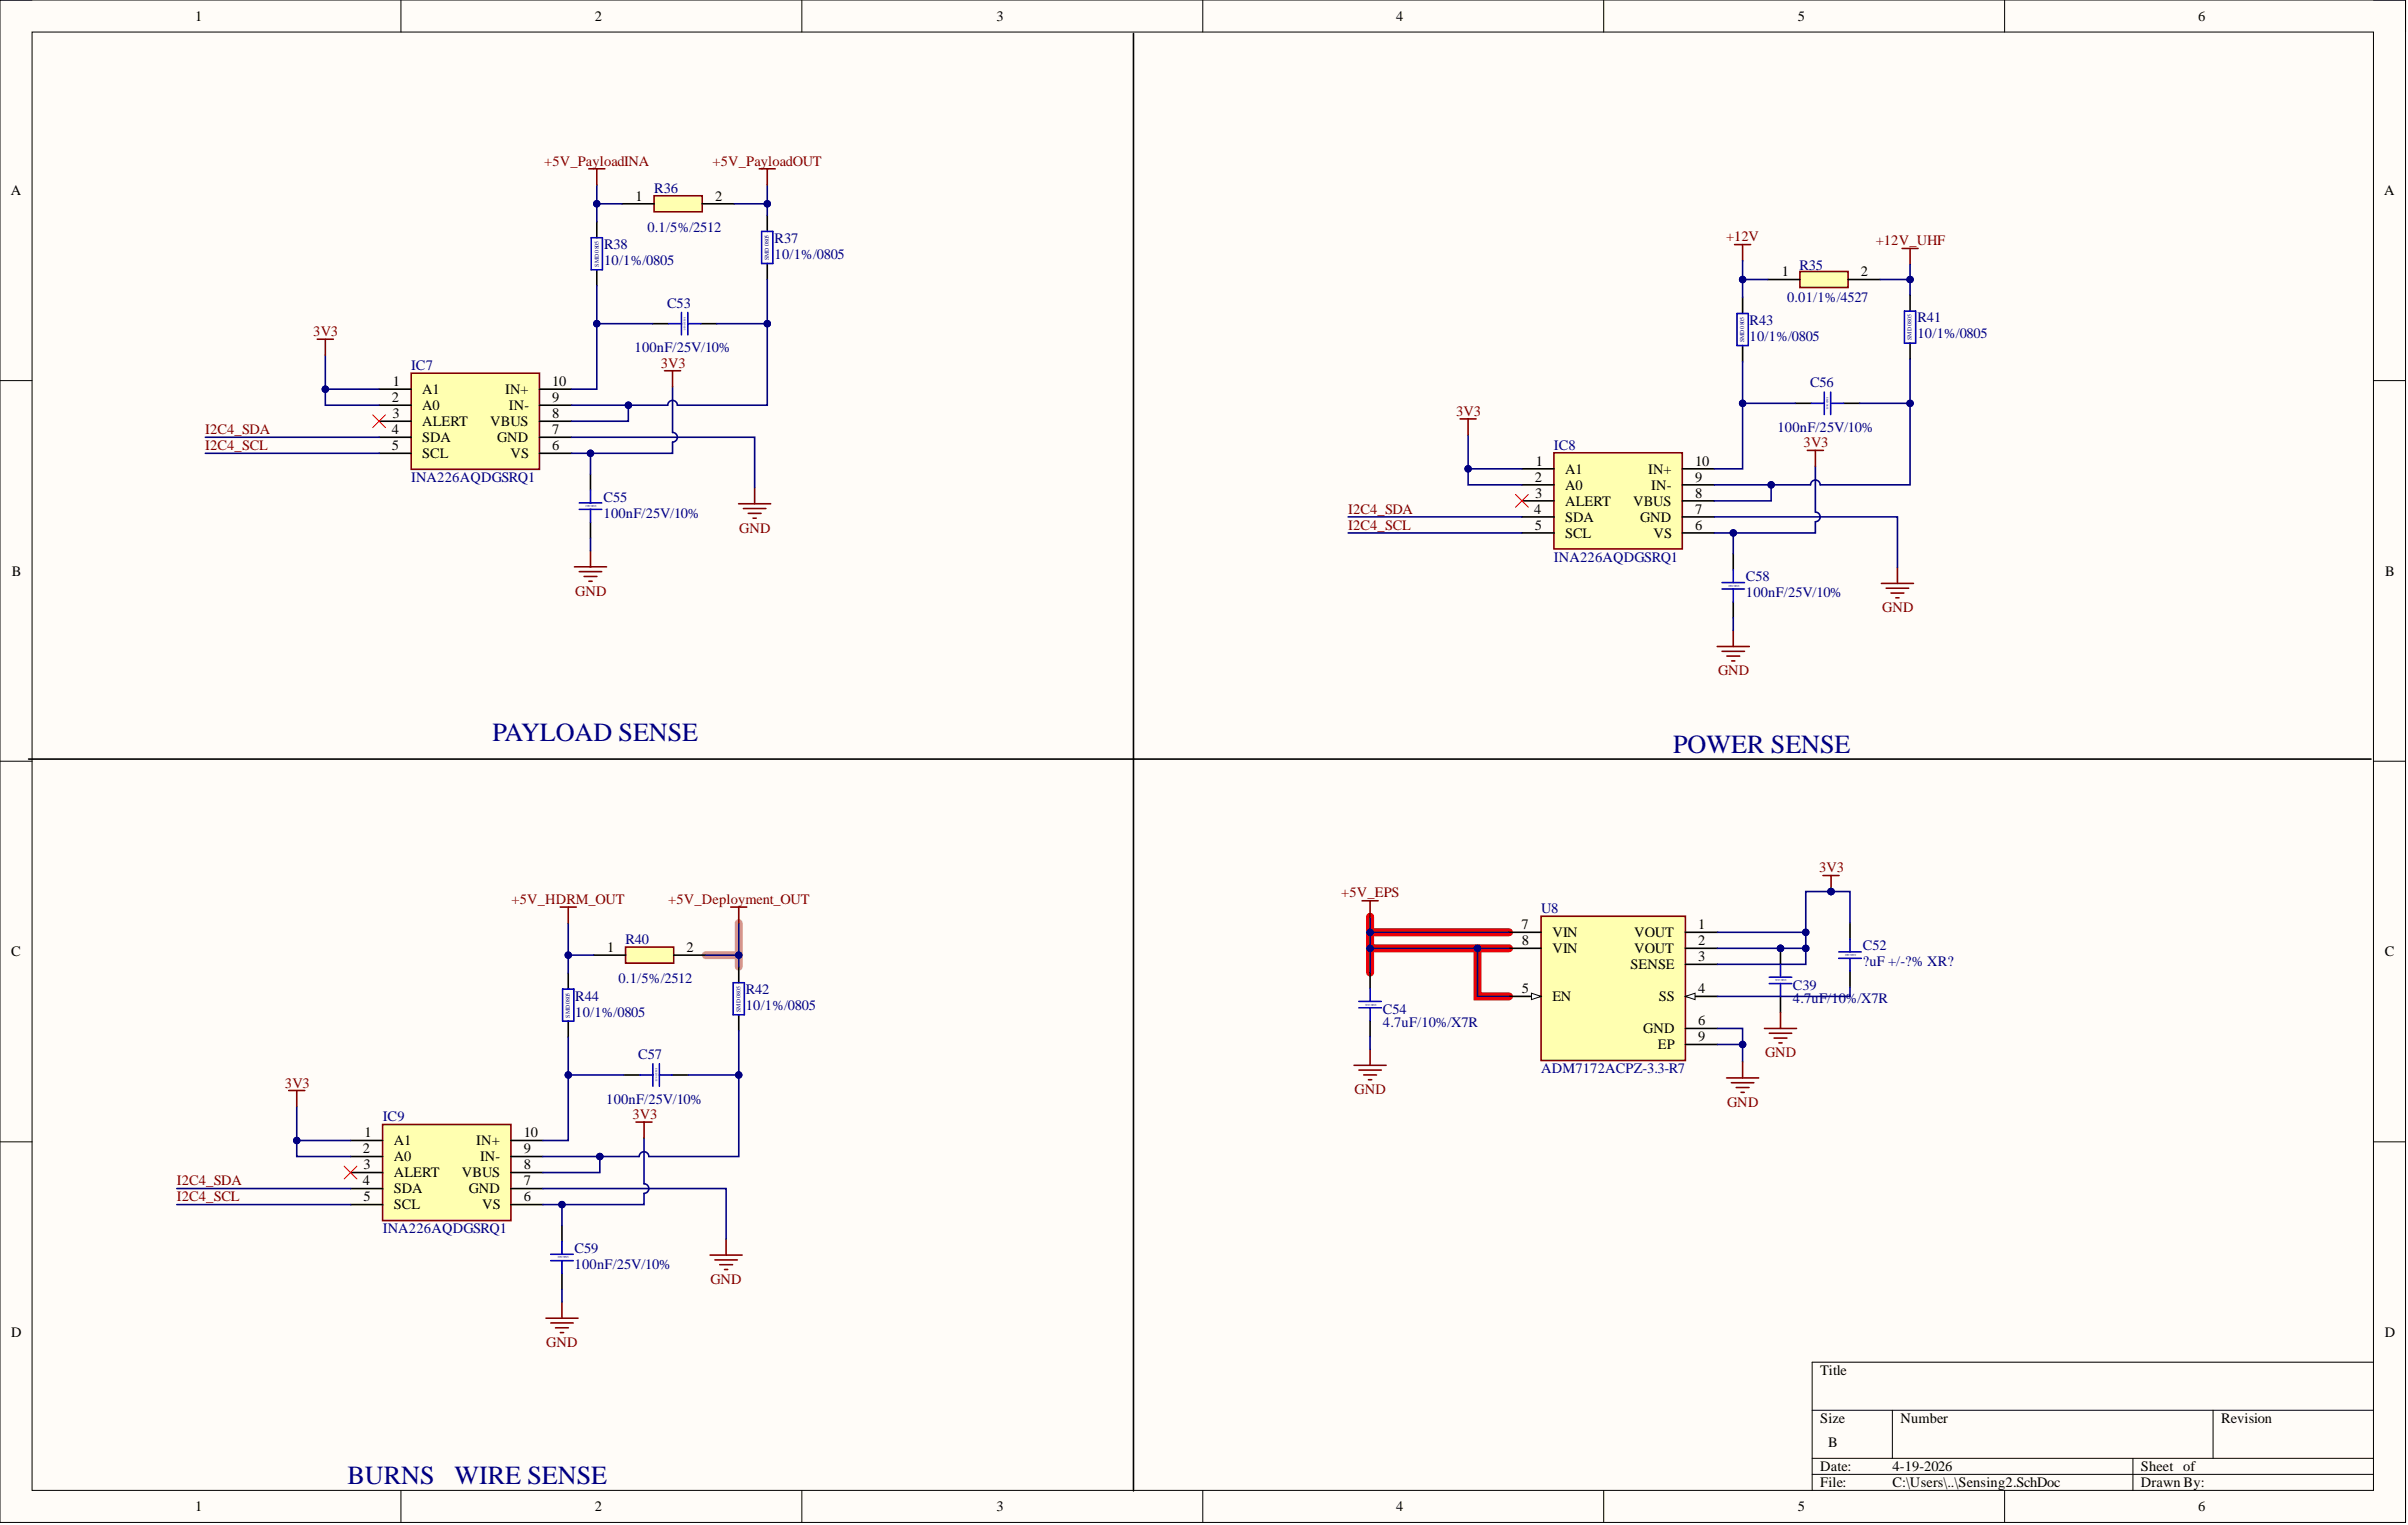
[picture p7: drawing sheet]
<svg xmlns="http://www.w3.org/2000/svg" width="381mm" height="241mm" viewBox="0 0 381 241" stroke-linecap="round" stroke-linejoin="round" font-family="sans-serif">
<defs><g id="words">
<g font-size="4.1" fill="#000080">
<text x="77.9" y="117.2">PAYLOAD SENSE</text>
<text x="264.7" y="119.2">POWER SENSE</text>
<text x="55" y="234.8">BURNS</text>
<text x="71.9" y="234.8">WIRE SENSE</text>
</g>
<g font-size="2.3">
<text x="30.9" y="3.3">1</text>
<text x="94.1" y="3.3">2</text>
<text x="157.7" y="3.3">3</text>
<text x="220.9" y="3.3">4</text>
<text x="284.4" y="3.3">5</text>
<text x="347.8" y="3.3">6</text>
<text x="1.7" y="30.9">A</text>
<text x="100.6" y="31.8">1</text>
<text x="113.2" y="31.8">2</text>
<text x="377.2" y="30.9">A</text>
<text x="281.9" y="43.7">1</text>
<text x="294.4" y="43.7">2</text>
<text x="62" y="63.6">2</text>
<text x="62.2" y="61.1">1</text>
<text x="66.8" y="62.4">A1</text>
<text x="66.8" y="64.9">A0</text>
<text x="79.9" y="62.4">IN+</text>
<text x="80.5" y="64.9">IN-</text>
<text x="87.4" y="61.1">10</text>
<text x="87.4" y="63.6">9</text>
<text x="62" y="68.7">4</text>
<text x="62" y="71.3">5</text>
<text x="62.1" y="66.2">3</text>
<text x="66.8" y="67.5">ALERT</text>
<text x="66.8" y="70">SDA</text>
<text x="77.6" y="67.5">VBUS</text>
<text x="78.7" y="70">GND</text>
<text x="87.4" y="66.2">8</text>
<text x="87.4" y="68.7">7</text>
<text x="87.4" y="71.3">6</text>
<text x="66.8" y="72.5">SCL</text>
<text x="80.8" y="72.5">VS</text>
<text x="242.8" y="76.2">2</text>
<text x="243" y="73.7">1</text>
<text x="247.7" y="75">A1</text>
<text x="247.7" y="77.5">A0</text>
<text x="260.8" y="75">IN+</text>
<text x="261.3" y="77.5">IN-</text>
<text x="268.2" y="73.7">10</text>
<text x="268.2" y="76.2">9</text>
<text x="242.7" y="81.3">4</text>
<text x="242.8" y="83.8">5</text>
<text x="242.9" y="78.8">3</text>
<text x="247.7" y="80">ALERT</text>
<text x="247.7" y="82.6">SDA</text>
<text x="258.4" y="80">VBUS</text>
<text x="259.5" y="82.6">GND</text>
<text x="268.2" y="78.8">8</text>
<text x="268.2" y="81.3">7</text>
<text x="268.2" y="83.8">6</text>
<text x="247.7" y="85.1">SCL</text>
<text x="261.6" y="85.1">VS</text>
<text x="1.9" y="91.1">B</text>
<text x="377.4" y="91.1">B</text>
<text x="240.7" y="147">7</text>
<text x="240.8" y="149.5">8</text>
<text x="245.6" y="148.3">VIN</text>
<text x="258.6" y="148.3">VOUT</text>
<text x="268.7" y="147">1</text>
<text x="268.7" y="149.5">2</text>
<text x="1.8" y="151.3">C</text>
<text x="96.1" y="150.6">1</text>
<text x="108.6" y="150.6">2</text>
<text x="245.6" y="150.8">VIN</text>
<text x="258" y="153.3">SENSE</text>
<text x="258.6" y="150.8">VOUT</text>
<text x="268.7" y="152.1">3</text>
<text x="377.3" y="151.3">C</text>
<text x="240.8" y="157.1">5</text>
<text x="245.6" y="158.4">EN</text>
<text x="262.5" y="158.4">SS</text>
<text x="268.7" y="157.1">4</text>
<text x="260" y="163.5">GND</text>
<text x="262.3" y="166">EP</text>
<text x="268.7" y="164.7">9</text>
<text x="268.7" y="162.2">6</text>
<text x="57.7" y="180">1</text>
<text x="82.9" y="180">10</text>
<text x="57.4" y="182.5">2</text>
<text x="57.5" y="185">3</text>
<text x="62.3" y="181.2">A1</text>
<text x="62.3" y="183.8">A0</text>
<text x="75.4" y="181.2">IN+</text>
<text x="76" y="183.8">IN-</text>
<text x="82.9" y="182.5">9</text>
<text x="82.9" y="185">8</text>
<text x="57.4" y="187.6">4</text>
<text x="57.5" y="190.1">5</text>
<text x="62.3" y="186.3">ALERT</text>
<text x="62.3" y="188.8">SDA</text>
<text x="62.3" y="191.4">SCL</text>
<text x="73.1" y="186.3">VBUS</text>
<text x="74.2" y="188.8">GND</text>
<text x="76.3" y="191.4">VS</text>
<text x="82.9" y="187.6">7</text>
<text x="82.9" y="190.1">6</text>
<text x="1.8" y="211.6">D</text>
<text x="377.3" y="211.6">D</text>
<text x="288" y="217.6">Title</text>
<text x="288" y="225.2">Size</text>
<text x="300.7" y="225.2">Number</text>
<text x="351.4" y="225.2">Revision</text>
<text x="288" y="232.8">Date:</text>
<text x="289.3" y="229">B</text>
<text x="299.4" y="232.8">4-19-2026</text>
<text x="338.7" y="232.8">Sheet of</text>
<text x="30.9" y="239.1">1</text>
<text x="94.1" y="239.1">2</text>
<text x="157.7" y="239.1">3</text>
<text x="220.9" y="239.1">4</text>
<text x="284.4" y="239.1">5</text>
<text x="288" y="235.3">File:</text>
<text x="299.4" y="235.3">C:\Users\..\Sensing2.SchDoc</text>
<text x="338.7" y="235.3">Drawn By:</text>
<text x="347.8" y="239.1">6</text>
</g>
<g font-size="2.3" fill="#800000">
<text x="86.1" y="26.2">+5V_PayloadINA</text>
<text x="112.7" y="26.2">+5V_PayloadOUT</text>
<text x="273.1" y="38.2">+12V</text>
<text x="296.8" y="38.8">+12V_UHF</text>
<text x="49.6" y="53.2">3V3</text>
<text x="104.5" y="58.2">3V3</text>
<text x="230.4" y="65.8">3V3</text>
<text x="32.5" y="68.7">I2C4_SDA</text>
<text x="32.5" y="71.3">I2C4_SCL</text>
<text x="285.4" y="70.7">3V3</text>
<text x="213.3" y="81.3">I2C4_SDA</text>
<text x="213.3" y="83.8">I2C4_SCL</text>
<text x="117" y="84.3">GND</text>
<text x="91" y="94.2">GND</text>
<text x="297.8" y="96.9">GND</text>
<text x="271.8" y="106.8">GND</text>
<text x="80.9" y="143">+5V_HDRM_OUT</text>
<text x="105.7" y="143">+5V_Deployment_OUT</text>
<text x="212.2" y="142">+5V_EPS</text>
<text x="287.8" y="138">3V3</text>
<text x="279.3" y="167.3">GND</text>
<text x="45.1" y="172.1">3V3</text>
<text x="214.3" y="173.1">GND</text>
<text x="100.1" y="177.1">3V3</text>
<text x="273.3" y="175.1">GND</text>
<text x="28" y="187.6">I2C4_SDA</text>
<text x="28" y="190.1">I2C4_SCL</text>
<text x="112.4" y="203.2">GND</text>
<text x="86.4" y="213.2">GND</text>
</g>
<g font-size="2.3" fill="#000080">
<text x="103.5" y="30.5">R36</text>
<text x="95.6" y="39.4">R38</text>
<text x="95.6" y="41.9">10/1%/0805</text>
<text x="102.4" y="36.8">0.1/5%/2512</text>
<text x="122.6" y="38.4">R37</text>
<text x="122.6" y="40.9">10/1%/0805</text>
<text x="282.8" y="47.8">0.01/1%/4527</text>
<text x="284.7" y="42.8">R35</text>
<text x="105.6" y="48.7">C53</text>
<text x="276.8" y="51.4">R43</text>
<text x="276.8" y="53.9">10/1%/0805</text>
<text x="303.4" y="51">R41</text>
<text x="303.4" y="53.5">10/1%/0805</text>
<text x="65" y="58.6">IC7</text>
<text x="100.4" y="55.7">100nF/25V/10%</text>
<text x="286.4" y="61.3">C56</text>
<text x="245.9" y="71.2">IC8</text>
<text x="281.2" y="68.3">100nF/25V/10%</text>
<text x="65" y="76.3">INA226AQDGSRQ1</text>
<text x="95.5" y="79.4">C55</text>
<text x="95.5" y="81.9">100nF/25V/10%</text>
<text x="245.9" y="88.9">INA226AQDGSRQ1</text>
<text x="276.2" y="92">C58</text>
<text x="276.2" y="94.5">100nF/25V/10%</text>
<text x="99" y="149.4">R40</text>
<text x="243.8" y="144.5">U8</text>
<text x="97.9" y="155.6">0.1/5%/2512</text>
<text x="294.8" y="150.4">C52</text>
<text x="294.8" y="152.9">?uF +/-?% XR?</text>
<text x="91" y="158.3">R44</text>
<text x="91" y="160.9">10/1%/0805</text>
<text x="118" y="157.3">R42</text>
<text x="118" y="159.8">10/1%/0805</text>
<text x="218.8" y="160.5">C54</text>
<text x="283.7" y="156.7">C39</text>
<text x="283.7" y="158.7">4.7uF/10%/X7R</text>
<text x="101" y="167.6">C57</text>
<text x="218.8" y="162.5">4.7uF/10%/X7R</text>
<text x="243.8" y="169.8">ADM7172ACPZ-3.3-R7</text>
<text x="60.6" y="177.4">IC9</text>
<text x="95.9" y="174.6">100nF/25V/10%</text>
<text x="60.6" y="195.2">INA226AQDGSRQ1</text>
<text x="90.9" y="198.2">C59</text>
<text x="90.9" y="200.7">100nF/25V/10%</text>
</g>
<g font-size=".9" fill="#000080">
<text x="121.6" y="41.2" transform="rotate(-90 121.6 41.2)">SMD 0805</text>
<text x="94.7" y="42.2" transform="rotate(-90 94.7 42.2)">SMD 0805</text>
<text x="302.5" y="53.8" transform="rotate(-90 302.5 53.8)">SMD 0805</text>
<text x="276" y="54.2" transform="rotate(-90 276 54.2)">SMD 0805</text>
<text x="90.2" y="161" transform="rotate(-90 90.2 161)">SMD0805</text>
<text x="117.1" y="160.1" transform="rotate(-90 117.1 160.1)">SMD 0805</text>
</g>
<g font-size=".4" fill="#000080">
<text x="108.2" y="50.2" transform="rotate(90 108.2 50.2)">SMD 0603</text>
<text x="289" y="62.8" transform="rotate(90 289 62.8)">SMD 0603</text>
<text x="94.4" y="79.9" transform="rotate(-180 94.4 79.9)">SMD 0603</text>
<text x="275.2" y="92.6" transform="rotate(-180 275.2 92.6)">SMD 0603</text>
<text x="282.7" y="154.9" transform="rotate(-180 282.7 154.9)">SMD 1210</text>
<text x="293.7" y="151" transform="rotate(-180 293.7 151)">SMD 0402</text>
<text x="217.8" y="158.8" transform="rotate(-180 217.8 158.8)">SMD 1210</text>
<text x="103.7" y="169" transform="rotate(90 103.7 169)">SMD 0603</text>
<text x="90" y="198.8" transform="rotate(-180 90 198.8)">SMD 0603</text>
</g>
</g></defs>
<path d="M0 0h380.6v240.9h-380.6z" fill-rule="evenodd" fill="#fffcf8"/>
<path d="M0 0h380.6v240.9h-380.6z" fill="none" stroke="#000" stroke-width=".16"/>
<path d="M5.1 5.1h370.4v230.7h-370.4z" fill-rule="evenodd" fill="#fffcf8"/>
<g fill="none" stroke="#000" stroke-width=".16">
<path d="M0 0h5.1M5.1 5.1h370.4v230.7h-370.4zM63.4 0v5.1M126.9 0v5.1M190.3 0v5.1M253.7 0v5.1M317.2 0v5.1M375.5 0h5.1v5.1M0 60.2h5.1M375.5 60.2h5.1M0 120.4h5.1M375.5 120.4h5.1"/>
<path d="M0 180.7h5.1M375.5 180.7h5.1M375.5 215.5h-88.8v20.3M63.4 235.8v5.1M126.9 235.8v5.1M190.3 235.8v5.1M253.7 235.8v5.1M286.7 223.1h88.8M286.7 230.8h88.8M286.7 233.3h88.8M299.4 223.1v7.7M317.2 235.8v5.1"/>
<path d="M337.5 230.8v5M350.2 223.1v7.7M380.6 235.8v5.1"/>
</g>
<path d="M111.7 151.1h5.2M116.9 146.1v6.9" fill="none" stroke="#ea9999" stroke-width="1.3"/>
<path d="M216.8 150.1h22M216.8 145.1v2.4M233.8 150.1v7.6h5M238.8 147.5h-22v6.4" fill="none" stroke="#f00" stroke-width="1.3"/>
<path d="M65.1 59h20.3v15.3h-20.3z" fill-rule="evenodd" fill="#ffffb0"/>
<path d="M65.1 59h20.3v15.3h-20.3zM116.9 79.7h5M119.4 77.2v2.5M90.9 89.7h5.1M91.7 90.5h3.5M92.4 91.2h2M93.2 92h.5M93.4 87.2v2.5M117.6 80.5h3.6M118.4 81.2h2M119.1 82h.6" fill="none" stroke="#800000" stroke-width=".25"/>
<g fill="none" stroke="#000" stroke-width=".25">
<path d="M94.4 35.1v2.5M121.4 34.1v2.5M94.4 42.7v2.5M103.3 51.2h2.5M110.9 51.2h2.5M121.4 41.7v2.5M60 61.6h5.1M60 64.1h5.1M60 66.7h5.1M60 69.2h5.1M60 71.7h5.1M85.4 61.6h5"/>
<path d="M85.4 64.1h5M85.4 66.7h5M85.4 69.2h5M85.4 71.7h5M93.4 75v2.6M93.4 82.6v2.6"/>
</g>
<path d="M59 65.6l2 2.1M61 65.6l-2 2.1" fill="none" stroke="#f00" stroke-width=".16"/>
<path d="M93.5 37.6h1.8v5.1h-1.8zM120.5 36.6h1.8v5.1h-1.8zM105.8 51.2h2M107.8 49.4v3.6M108.8 49.4v3.6M108.8 51.2h2.1M91.7 79.6h3.5M93.4 77.6v2M91.7 80.6h3.5M93.4 80.6v2" fill="none" stroke="#00f" stroke-width=".25"/>
<path d="M103.5 31h7.6v2.5h-7.6z" fill-rule="evenodd" fill="#ffffb0"/>
<path d="M103.5 31h7.6v2.5h-7.6z" fill="none" stroke="#800000" stroke-width=".25"/>
<path d="M98.4 32.2h5.1M111.1 32.2h5.1" fill="none" stroke="#000" stroke-width=".25"/>
<path d="M60.5 177.9h20.3v15.2h-20.3z" fill-rule="evenodd" fill="#ffffb0"/>
<path d="M60.5 177.9h20.3v15.2h-20.3zM112.4 198.6h5M113.1 199.4h3.6M114.9 196.1v2.5M86.4 208.6h5.1M87.1 209.3h3.6M87.9 210.1h2M88.7 210.9h.5M88.9 206v2.6M113.9 200.1h2M114.6 200.9h.5" fill="none" stroke="#800000" stroke-width=".25"/>
<g fill="none" stroke="#000" stroke-width=".25">
<path d="M89.9 154v2.5M116.9 153v2.5M89.9 161.6v2.5M98.7 170.1h2.6M106.4 170.1h2.5M116.9 160.6v2.5M55.5 180.5h5M55.5 183h5M55.5 185.5h5M55.5 188.1h5M55.5 190.6h5M80.8 180.5h5.1"/>
<path d="M80.8 183h5.1M80.8 185.5h5.1M80.8 188.1h5.1M80.8 190.6h5.1M88.9 193.9v2.5M88.9 201.5v2.5"/>
</g>
<path d="M54.4 184.5l2.1 2M56.5 184.5l-2.1 2" fill="none" stroke="#f00" stroke-width=".16"/>
<path d="M89 156.5h1.8v5.1h-1.8zM116 155.5h1.8v5.1h-1.8zM101.3 170.1h2M103.3 168.3v3.6M104.3 168.3v3.6M104.3 170.1h2.1M87.1 199.5h3.6M87.1 198.5h3.6M88.9 196.4v2.1M88.9 199.5v2" fill="none" stroke="#00f" stroke-width=".25"/>
<path d="M99 149.9h7.6v2.5h-7.6z" fill-rule="evenodd" fill="#ffffb0"/>
<path d="M99 149.9h7.6v2.5h-7.6z" fill="none" stroke="#800000" stroke-width=".25"/>
<path d="M93.9 151.1h5.1M106.6 151.1h5.1" fill="none" stroke="#000" stroke-width=".25"/>
<path d="M245.9 71.6h20.3v15.3h-20.3z" fill-rule="evenodd" fill="#ffffb0"/>
<g fill="none" stroke="#800000" stroke-width=".25">
<path d="M274.5 38.7h2.5M275.7 38.7v2.5M300.9 39.3h2.6M302.2 39.3v2.6M245.9 71.6h20.3v15.3h-20.3zM274.2 99.8v2.5M297.7 92.3h5.1M298.4 93.1h3.6M299.2 93.8h2M300 94.6h.5M300.2 89.8v2.5M271.7 102.3h5.1"/>
<path d="M272.5 103.1h3.5M273.2 103.8h2.1M274 104.6h.5"/>
</g>
<g fill="none" stroke="#000" stroke-width=".25">
<path d="M179.3 5.3v230.6M275.7 47.1v2.5M275.7 54.7v2.5M302.2 46.7v2.5M302.2 54.3v2.5M240.8 74.2h5.1M240.8 76.7h5.1M240.8 79.3h5.1M266.2 74.2h5M266.2 76.7h5M266.2 79.3h5M284.1 63.8h2.5"/>
<path d="M291.7 63.8h2.5M240.8 81.8h5.1M240.8 84.3h5.1M266.2 81.8h5M266.2 84.3h5M274.2 87.6v2.6M274.2 95.2v2.6M4.5 120.1h370.7"/>
</g>
<path d="M239.8 78.2l2 2.1M241.8 78.2l-2 2.1" fill="none" stroke="#f00" stroke-width=".16"/>
<path d="M274.8 49.6h1.8v5.1h-1.8zM301.3 49.2h1.8v5.1h-1.8zM286.6 63.8h2M288.6 62v3.6M289.7 62v3.6M289.7 63.8h2M272.5 93.2h3.5M272.5 92.2h3.5M274.2 90.2v2M274.2 93.2v2" fill="none" stroke="#00f" stroke-width=".25"/>
<path d="M284.8 43h7.6v2.5h-7.6z" fill-rule="evenodd" fill="#ffffb0"/>
<path d="M284.8 43h7.6v2.5h-7.6z" fill="none" stroke="#800000" stroke-width=".25"/>
<path d="M279.7 44.2h5.1M292.4 44.2h5.1" fill="none" stroke="#000" stroke-width=".25"/>
<path d="M243.8 145h22.9v22.8h-22.9z" fill-rule="evenodd" fill="#ffffb0"/>
<path d="M243.8 145h22.9v22.8h-22.9z" fill="none" stroke="#800000" stroke-width=".25"/>
<path d="M238.8 147.5h5M238.8 150.1h5M238.8 157.7h5M266.7 147.5h5M266.7 150.1h5" fill="none" stroke="#000" stroke-width=".25"/>
<path d="M242.3 157.2l1.5 .5-1.5 .5z" fill="#f8fcff"/>
<path d="M242.3 157.2l1.5 .5-1.5 .5z" fill="none" stroke="#000" stroke-width=".16"/>
<path d="M266.7 152.6h5M266.7 157.7h5M266.7 165.3h5" fill="none" stroke="#000" stroke-width=".25"/>
<path d="M266.7 157.7l1.5-.5v1z" fill="#f8fcff"/>
<path d="M266.7 157.7l1.5-.5v1z" fill="none" stroke="#000" stroke-width=".16"/>
<path d="M216.8 153.9v2.5M292.7 146.1v2.5M292.7 153.7v2.5M216.8 161.5v2.5M266.7 162.7h5" fill="none" stroke="#000" stroke-width=".25"/>
<path d="M215 159.5h3.6M215 158.5h3.6M216.8 156.4v2.1M216.8 159.5v2M290.9 151.6h3.6M290.9 150.6h3.6M292.7 148.6v2M292.7 151.6v2.1" fill="none" stroke="#00f" stroke-width=".25"/>
<path d="M214.2 168.6h5.1M215 169.3h3.6M215.8 170.1h2M216.5 170.8h.5M216.8 166v2.6" fill="none" stroke="#800000" stroke-width=".25"/>
<path d="M51.5 61.6v2.5h8.5" fill="none" stroke="#000080" stroke-width=".25"/>
<circle cx="51.5" cy="61.6" r=".51" fill="#000080"/>
<circle cx="51.5" cy="61.6" r=".51" fill="none" stroke="#000080" stroke-width=".16"/>
<path d="M99.4 64.1v2.6h-9" fill="none" stroke="#000080" stroke-width=".25"/>
<circle cx="99.4" cy="64.1" r=".51" fill="#000080"/>
<circle cx="99.4" cy="64.1" r=".51" fill="none" stroke="#000080" stroke-width=".16"/>
<path d="M32.5 71.7h27.5M32.5 69.2h27.5M90.4 69.2h29v8M106.4 61.2v7.2a.76 .76 0 0 1 .8 .8 .76 .76 0 0 1-.8 .7v1.8h-16" fill="none" stroke="#000080" stroke-width=".25"/>
<circle cx="93.4" cy="71.7" r=".51" fill="#000080"/>
<circle cx="93.4" cy="71.7" r=".51" fill="none" stroke="#000080" stroke-width=".16"/>
<path d="M93.4 71.7v3.3" fill="none" stroke="#000080" stroke-width=".25"/>
<circle cx="93.4" cy="71.7" r=".51" fill="#000080"/>
<circle cx="93.4" cy="71.7" r=".51" fill="none" stroke="#000080" stroke-width=".16"/>
<path d="M51.5 56.2v5.4h8.5M93.4 85.2v2" fill="none" stroke="#000080" stroke-width=".25"/>
<circle cx="51.5" cy="61.6" r=".51" fill="#000080"/>
<circle cx="51.5" cy="61.6" r=".51" fill="none" stroke="#000080" stroke-width=".16"/>
<path d="M94.4 51.2h8.9" fill="none" stroke="#000080" stroke-width=".25"/>
<circle cx="94.4" cy="51.2" r=".51" fill="#000080"/>
<circle cx="94.4" cy="51.2" r=".51" fill="none" stroke="#000080" stroke-width=".16"/>
<path d="M113.4 51.2h8" fill="none" stroke="#000080" stroke-width=".25"/>
<circle cx="121.4" cy="51.2" r=".51" fill="#000080"/>
<circle cx="121.4" cy="51.2" r=".51" fill="none" stroke="#000080" stroke-width=".16"/>
<path d="M121.4 44.2v19.9h-14.2a.76 .76 0 0 0-.8-.7 .76 .76 0 0 0-.7 .7h-15.3" fill="none" stroke="#000080" stroke-width=".25"/>
<circle cx="99.4" cy="64.1" r=".51" fill="#000080"/>
<circle cx="99.4" cy="64.1" r=".51" fill="none" stroke="#000080" stroke-width=".16"/>
<circle cx="121.4" cy="51.2" r=".51" fill="#000080"/>
<circle cx="121.4" cy="51.2" r=".51" fill="none" stroke="#000080" stroke-width=".16"/>
<path d="M121.4 29.3v4.8" fill="none" stroke="#000080" stroke-width=".25"/>
<circle cx="121.4" cy="32.2" r=".51" fill="#000080"/>
<circle cx="121.4" cy="32.2" r=".51" fill="none" stroke="#000080" stroke-width=".16"/>
<path d="M94.4 45.2v16.4h-4" fill="none" stroke="#000080" stroke-width=".25"/>
<circle cx="94.4" cy="51.2" r=".51" fill="#000080"/>
<circle cx="94.4" cy="51.2" r=".51" fill="none" stroke="#000080" stroke-width=".16"/>
<path d="M94.4 29.3v5.8" fill="none" stroke="#000080" stroke-width=".25"/>
<circle cx="94.4" cy="32.2" r=".51" fill="#000080"/>
<circle cx="94.4" cy="32.2" r=".51" fill="none" stroke="#000080" stroke-width=".16"/>
<path d="M94.4 32.2h4" fill="none" stroke="#000080" stroke-width=".25"/>
<circle cx="94.4" cy="32.2" r=".51" fill="#000080"/>
<circle cx="94.4" cy="32.2" r=".51" fill="none" stroke="#000080" stroke-width=".16"/>
<path d="M116.2 32.2h5.2" fill="none" stroke="#000080" stroke-width=".25"/>
<circle cx="121.4" cy="32.2" r=".51" fill="#000080"/>
<circle cx="121.4" cy="32.2" r=".51" fill="none" stroke="#000080" stroke-width=".16"/>
<path d="M47 180.5v2.5h8.5" fill="none" stroke="#000080" stroke-width=".25"/>
<circle cx="47" cy="180.5" r=".51" fill="#000080"/>
<circle cx="47" cy="180.5" r=".51" fill="none" stroke="#000080" stroke-width=".16"/>
<path d="M94.9 183v2.5h-9" fill="none" stroke="#000080" stroke-width=".25"/>
<circle cx="94.9" cy="183" r=".51" fill="#000080"/>
<circle cx="94.9" cy="183" r=".51" fill="none" stroke="#000080" stroke-width=".16"/>
<path d="M28 190.6h27.5M28 188.1h27.5M85.9 188.1h29v8M101.9 180.1v7.2a.76 .76 0 0 1 .8 .8 .76 .76 0 0 1-.8 .7v1.8h-16" fill="none" stroke="#000080" stroke-width=".25"/>
<circle cx="88.9" cy="190.6" r=".51" fill="#000080"/>
<circle cx="88.9" cy="190.6" r=".51" fill="none" stroke="#000080" stroke-width=".16"/>
<path d="M88.9 190.6v3.3" fill="none" stroke="#000080" stroke-width=".25"/>
<circle cx="88.9" cy="190.6" r=".51" fill="#000080"/>
<circle cx="88.9" cy="190.6" r=".51" fill="none" stroke="#000080" stroke-width=".16"/>
<path d="M47 175.1v5.4h8.5M88.9 204v2" fill="none" stroke="#000080" stroke-width=".25"/>
<circle cx="47" cy="180.5" r=".51" fill="#000080"/>
<circle cx="47" cy="180.5" r=".51" fill="none" stroke="#000080" stroke-width=".16"/>
<path d="M89.9 170.1h8.8" fill="none" stroke="#000080" stroke-width=".25"/>
<circle cx="89.9" cy="170.1" r=".51" fill="#000080"/>
<circle cx="89.9" cy="170.1" r=".51" fill="none" stroke="#000080" stroke-width=".16"/>
<path d="M108.9 170.1h8" fill="none" stroke="#000080" stroke-width=".25"/>
<circle cx="116.9" cy="170.1" r=".51" fill="#000080"/>
<circle cx="116.9" cy="170.1" r=".51" fill="none" stroke="#000080" stroke-width=".16"/>
<path d="M116.9 163.1v19.9h-14.2a.76 .76 0 0 0-.8-.8 .76 .76 0 0 0-.8 .8h-15.2" fill="none" stroke="#000080" stroke-width=".25"/>
<circle cx="94.9" cy="183" r=".51" fill="#000080"/>
<circle cx="94.9" cy="183" r=".51" fill="none" stroke="#000080" stroke-width=".16"/>
<circle cx="116.9" cy="170.1" r=".51" fill="#000080"/>
<circle cx="116.9" cy="170.1" r=".51" fill="none" stroke="#000080" stroke-width=".16"/>
<path d="M116.9 146.1v6.9" fill="none" stroke="#000080" stroke-width=".25"/>
<circle cx="116.9" cy="151.1" r=".51" fill="#000080"/>
<circle cx="116.9" cy="151.1" r=".51" fill="none" stroke="#000080" stroke-width=".16"/>
<path d="M89.9 164.1v16.4h-4" fill="none" stroke="#000080" stroke-width=".25"/>
<circle cx="89.9" cy="170.1" r=".51" fill="#000080"/>
<circle cx="89.9" cy="170.1" r=".51" fill="none" stroke="#000080" stroke-width=".16"/>
<path d="M89.9 146.1v7.9" fill="none" stroke="#000080" stroke-width=".25"/>
<circle cx="89.9" cy="151.1" r=".51" fill="#000080"/>
<circle cx="89.9" cy="151.1" r=".51" fill="none" stroke="#000080" stroke-width=".16"/>
<path d="M89.9 151.1h4" fill="none" stroke="#000080" stroke-width=".25"/>
<circle cx="89.9" cy="151.1" r=".51" fill="#000080"/>
<circle cx="89.9" cy="151.1" r=".51" fill="none" stroke="#000080" stroke-width=".16"/>
<path d="M111.7 151.1h5.2" fill="none" stroke="#000080" stroke-width=".25"/>
<circle cx="116.9" cy="151.1" r=".51" fill="#000080"/>
<circle cx="116.9" cy="151.1" r=".51" fill="none" stroke="#000080" stroke-width=".16"/>
<path d="M232.3 74.2v2.5h8.5" fill="none" stroke="#000080" stroke-width=".25"/>
<circle cx="232.3" cy="74.2" r=".51" fill="#000080"/>
<circle cx="232.3" cy="74.2" r=".51" fill="none" stroke="#000080" stroke-width=".16"/>
<path d="M280.2 76.7v2.6h-9" fill="none" stroke="#000080" stroke-width=".25"/>
<circle cx="280.2" cy="76.7" r=".51" fill="#000080"/>
<circle cx="280.2" cy="76.7" r=".51" fill="none" stroke="#000080" stroke-width=".16"/>
<path d="M287.2 73.8v7.2a.76 .76 0 0 1 .8 .8 .76 .76 0 0 1-.8 .7v1.8h-16M213.3 84.3h27.5M213.3 81.8h27.5M271.2 81.8h29v8" fill="none" stroke="#000080" stroke-width=".25"/>
<circle cx="274.2" cy="84.3" r=".51" fill="#000080"/>
<circle cx="274.2" cy="84.3" r=".51" fill="none" stroke="#000080" stroke-width=".16"/>
<path d="M274.2 84.3v3.3" fill="none" stroke="#000080" stroke-width=".25"/>
<circle cx="274.2" cy="84.3" r=".51" fill="#000080"/>
<circle cx="274.2" cy="84.3" r=".51" fill="none" stroke="#000080" stroke-width=".16"/>
<path d="M232.3 68.8v5.4h8.5M274.2 97.8v2" fill="none" stroke="#000080" stroke-width=".25"/>
<circle cx="232.3" cy="74.2" r=".51" fill="#000080"/>
<circle cx="232.3" cy="74.2" r=".51" fill="none" stroke="#000080" stroke-width=".16"/>
<path d="M275.7 63.8h8.4" fill="none" stroke="#000080" stroke-width=".25"/>
<circle cx="275.7" cy="63.8" r=".51" fill="#000080"/>
<circle cx="275.7" cy="63.8" r=".51" fill="none" stroke="#000080" stroke-width=".16"/>
<path d="M294.2 63.8h8" fill="none" stroke="#000080" stroke-width=".25"/>
<circle cx="302.2" cy="63.8" r=".51" fill="#000080"/>
<circle cx="302.2" cy="63.8" r=".51" fill="none" stroke="#000080" stroke-width=".16"/>
<path d="M302.2 56.8v19.9h-14.2a.76 .76 0 0 0-.8-.7 .76 .76 0 0 0-.7 .7h-15.3" fill="none" stroke="#000080" stroke-width=".25"/>
<circle cx="280.2" cy="76.7" r=".51" fill="#000080"/>
<circle cx="280.2" cy="76.7" r=".51" fill="none" stroke="#000080" stroke-width=".16"/>
<circle cx="302.2" cy="63.8" r=".51" fill="#000080"/>
<circle cx="302.2" cy="63.8" r=".51" fill="none" stroke="#000080" stroke-width=".16"/>
<path d="M302.2 41.9v4.8" fill="none" stroke="#000080" stroke-width=".25"/>
<circle cx="302.2" cy="44.2" r=".51" fill="#000080"/>
<circle cx="302.2" cy="44.2" r=".51" fill="none" stroke="#000080" stroke-width=".16"/>
<path d="M275.7 57.2v17h-4.5" fill="none" stroke="#000080" stroke-width=".25"/>
<circle cx="275.7" cy="63.8" r=".51" fill="#000080"/>
<circle cx="275.7" cy="63.8" r=".51" fill="none" stroke="#000080" stroke-width=".16"/>
<path d="M275.7 41.2v5.9" fill="none" stroke="#000080" stroke-width=".25"/>
<circle cx="275.7" cy="44.2" r=".51" fill="#000080"/>
<circle cx="275.7" cy="44.2" r=".51" fill="none" stroke="#000080" stroke-width=".16"/>
<path d="M297.5 44.2h4.7" fill="none" stroke="#000080" stroke-width=".25"/>
<circle cx="302.2" cy="44.2" r=".51" fill="#000080"/>
<circle cx="302.2" cy="44.2" r=".51" fill="none" stroke="#000080" stroke-width=".16"/>
<path d="M275.7 44.2h4" fill="none" stroke="#000080" stroke-width=".25"/>
<circle cx="275.7" cy="44.2" r=".51" fill="#000080"/>
<circle cx="275.7" cy="44.2" r=".51" fill="none" stroke="#000080" stroke-width=".16"/>
<path d="M238.8 147.5h-22v6.4" fill="none" stroke="#000080" stroke-width=".25"/>
<circle cx="216.8" cy="150.1" r=".51" fill="#000080"/>
<circle cx="216.8" cy="150.1" r=".51" fill="none" stroke="#000080" stroke-width=".16"/>
<circle cx="216.8" cy="147.5" r=".51" fill="#000080"/>
<circle cx="216.8" cy="147.5" r=".51" fill="none" stroke="#000080" stroke-width=".16"/>
<path d="M216.8 150.1h22" fill="none" stroke="#000080" stroke-width=".25"/>
<circle cx="233.8" cy="150.1" r=".51" fill="#000080"/>
<circle cx="233.8" cy="150.1" r=".51" fill="none" stroke="#000080" stroke-width=".16"/>
<circle cx="216.8" cy="150.1" r=".51" fill="#000080"/>
<circle cx="216.8" cy="150.1" r=".51" fill="none" stroke="#000080" stroke-width=".16"/>
<path d="M233.8 150.1v7.6h5M216.8 164v2" fill="none" stroke="#000080" stroke-width=".25"/>
<circle cx="233.8" cy="150.1" r=".51" fill="#000080"/>
<circle cx="233.8" cy="150.1" r=".51" fill="none" stroke="#000080" stroke-width=".16"/>
<path d="M216.8 145.1v2.4" fill="none" stroke="#000080" stroke-width=".25"/>
<circle cx="216.8" cy="147.5" r=".51" fill="#000080"/>
<circle cx="216.8" cy="147.5" r=".51" fill="none" stroke="#000080" stroke-width=".16"/>
<path d="M285.7 147.5v2.6h-14" fill="none" stroke="#000080" stroke-width=".25"/>
<circle cx="281.7" cy="150.1" r=".51" fill="#000080"/>
<circle cx="281.7" cy="150.1" r=".51" fill="none" stroke="#000080" stroke-width=".16"/>
<circle cx="285.7" cy="150.1" r=".51" fill="#000080"/>
<circle cx="285.7" cy="150.1" r=".51" fill="none" stroke="#000080" stroke-width=".16"/>
<circle cx="285.7" cy="147.5" r=".51" fill="#000080"/>
<circle cx="285.7" cy="147.5" r=".51" fill="none" stroke="#000080" stroke-width=".16"/>
<path d="M285.7 150.1v2.5h-14" fill="none" stroke="#000080" stroke-width=".25"/>
<circle cx="285.7" cy="150.1" r=".51" fill="#000080"/>
<circle cx="285.7" cy="150.1" r=".51" fill="none" stroke="#000080" stroke-width=".16"/>
<path d="M292.7 156.2v1.5h-21" fill="none" stroke="#000080" stroke-width=".25"/>
<path d="M288.4 138.5h2.6M289.7 138.5v2.6" fill="none" stroke="#800000" stroke-width=".25"/>
<circle cx="289.7" cy="141.1" r=".51" fill="#000080"/>
<circle cx="289.7" cy="141.1" r=".51" fill="none" stroke="#000080" stroke-width=".16"/>
<path d="M289.7 141.1h3v5" fill="none" stroke="#000080" stroke-width=".25"/>
<circle cx="289.7" cy="141.1" r=".51" fill="#000080"/>
<circle cx="289.7" cy="141.1" r=".51" fill="none" stroke="#000080" stroke-width=".16"/>
<path d="M289.7 141.1h-4v6.4h-14" fill="none" stroke="#000080" stroke-width=".25"/>
<circle cx="285.7" cy="147.5" r=".51" fill="#000080"/>
<circle cx="285.7" cy="147.5" r=".51" fill="none" stroke="#000080" stroke-width=".16"/>
<circle cx="289.7" cy="141.1" r=".51" fill="#000080"/>
<circle cx="289.7" cy="141.1" r=".51" fill="none" stroke="#000080" stroke-width=".16"/>
<path d="M275.7 165.3v2.7" fill="none" stroke="#000080" stroke-width=".25"/>
<circle cx="275.7" cy="165.3" r=".51" fill="#000080"/>
<circle cx="275.7" cy="165.3" r=".51" fill="none" stroke="#000080" stroke-width=".16"/>
<g fill="none" stroke="#800000" stroke-width=".25">
<path d="M93.2 26.7h2.5M94.4 26.7v2.6M120.1 26.7h2.6M121.4 26.7v2.6M50.2 53.7h2.5M51.5 53.7v2.5M105.1 58.7h2.6M106.4 58.7v2.5M231 66.3h2.6M232.3 66.3v2.5M286 71.3h2.5M287.2 71.3v2.5"/>
<path d="M115.6 143.5h2.6M116.9 143.5v2.6M45.7 172.6h2.5M47 172.6v2.5M273.2 170.6h5.1M273.9 171.3h3.6M274.7 172.1h2M275.5 172.8h.5M275.7 168v2.6"/>
</g>
<path d="M271.7 162.7h4v2.6h-4" fill="none" stroke="#000080" stroke-width=".25"/>
<circle cx="275.7" cy="165.3" r=".51" fill="#000080"/>
<circle cx="275.7" cy="165.3" r=".51" fill="none" stroke="#000080" stroke-width=".16"/>
<path d="M88.6 143.5h2.6M89.9 143.5v2.6M100.6 177.5h2.6M101.9 177.5v2.6" fill="none" stroke="#800000" stroke-width=".25"/>
<circle cx="281.7" cy="150.1" r=".51" fill="#000080"/>
<circle cx="281.7" cy="150.1" r=".51" fill="none" stroke="#000080" stroke-width=".16"/>
<path d="M281.7 150.1v2.5M281.7 157.7v2.5" fill="none" stroke="#000" stroke-width=".25"/>
<circle cx="281.7" cy="150.1" r=".51" fill="#000080"/>
<circle cx="281.7" cy="150.1" r=".51" fill="none" stroke="#000080" stroke-width=".16"/>
<path d="M279.9 155.6h3.6M279.9 154.6h3.6M281.7 152.6v2M281.7 155.6v2.1" fill="none" stroke="#00f" stroke-width=".25"/>
<path d="M215.5 142.5h2.5M216.8 142.5v2.6M279.2 162.7h5.1M279.9 163.5h3.6M280.7 164.3h2M281.5 165h.5M281.7 160.2v2.5" fill="none" stroke="#800000" stroke-width=".25"/>
<use href="#words"/>
</svg>
